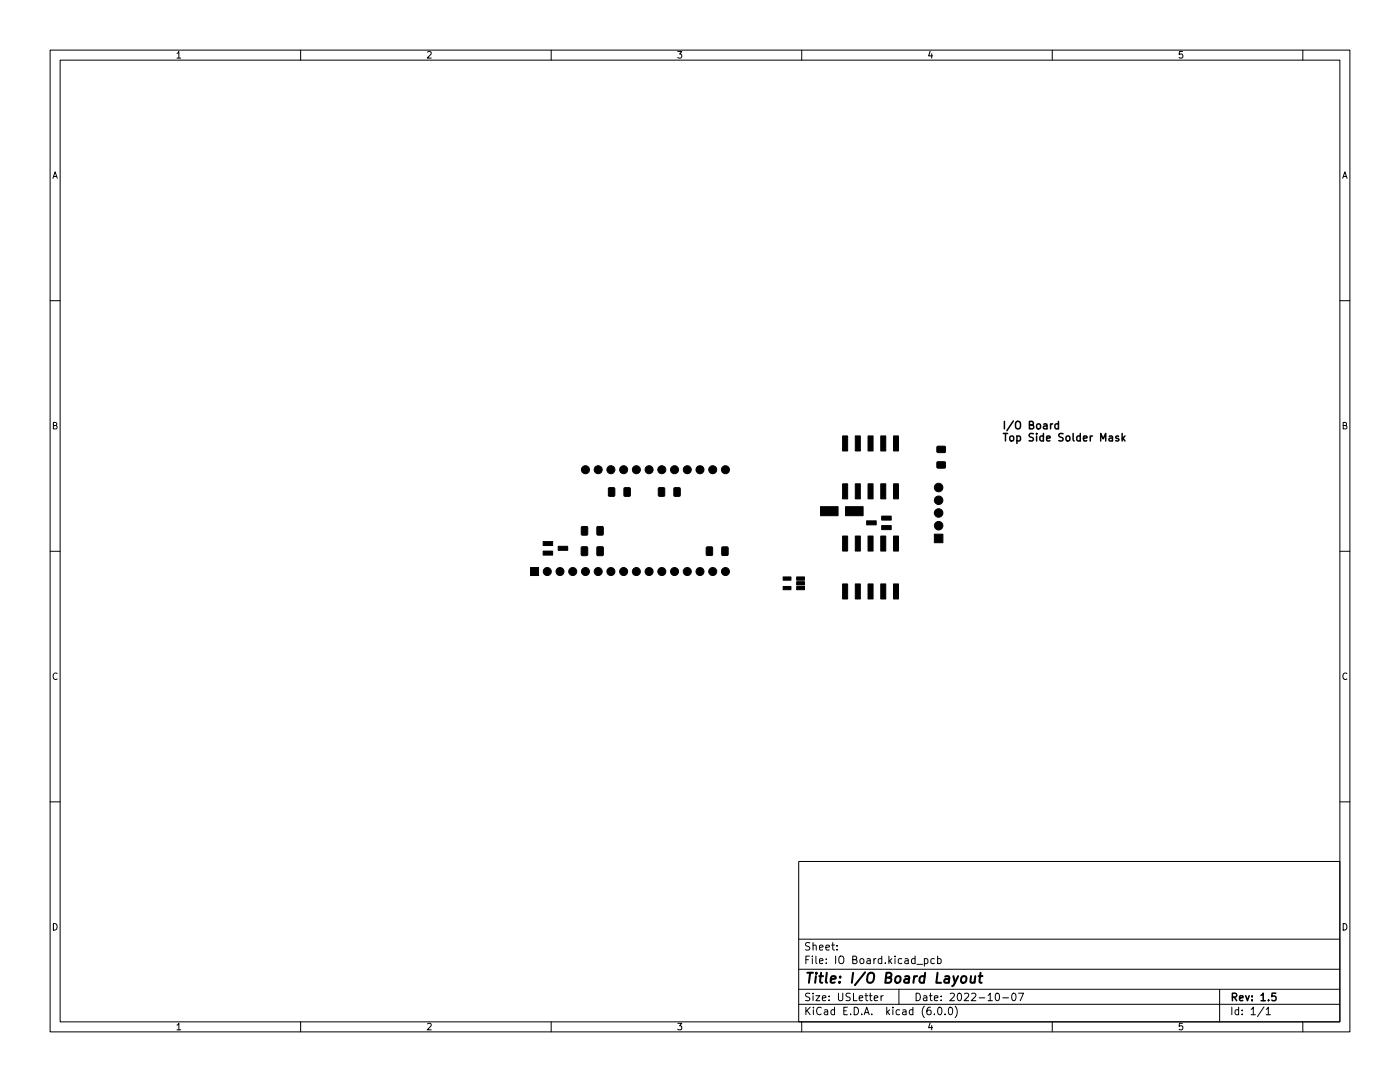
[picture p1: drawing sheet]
<svg xmlns="http://www.w3.org/2000/svg" width="279mm" height="216mm" viewBox="0 0 279 216" stroke-linecap="round" stroke-linejoin="round" font-family="sans-serif">
<defs><g id="words">
<text font-size="2.8" x="160.4" y="196.2">Title: I/O Board Layout</text>
<g font-size="2.1">
<text x="199.9" y="85.6">I/O Board</text>
<text x="199.9" y="88.1">Top Side Solder Mask</text>
<text x="160.4" y="189.7">Sheet:</text>
<text x="160.4" y="192.4">File: IO Board.kicad_pcb</text>
<text x="160.4" y="202.5">KiCad E.D.A. kicad (6.0.0)</text>
<text x="160.4" y="199.7">Size: USLetter</text>
<text x="182.4" y="199.7">Date: 2022-10-07</text>
<text x="245.4" y="199.7">Rev: 1.5</text>
<text x="245.4" y="202.5">Id: 1/1</text>
</g>
<g font-size="1.8">
<text x="35" y="11.6">1</text>
<text x="85" y="11.6">2</text>
<text x="135" y="11.6">3</text>
<text x="185" y="11.6">4</text>
<text x="235" y="11.6">5</text>
<text x="10.3" y="35.6">A</text>
<text x="267.7" y="35.6">A</text>
<text x="10.3" y="85.7">B</text>
<text x="267.7" y="85.7">B</text>
<text x="10.3" y="135.6">C</text>
<text x="267.7" y="135.6">C</text>
<text x="10.3" y="185.7">D</text>
<text x="267.7" y="185.7">D</text>
<text x="35" y="205.6">1</text>
<text x="85" y="205.6">2</text>
<text x="135" y="205.6">3</text>
<text x="185" y="205.6">4</text>
<text x="235" y="205.6">5</text>
</g>
</g></defs>
<g fill="none" stroke="#000" stroke-width=".2">
<path d="M10 10h259.4v195.9h-259.4zM12 12h255.4v191.9h-255.4zM60 10v2M110 10v2M160 10v2M210 10v2M260 10v2M10 60h2M267.4 60h2M10 110h2M267.4 110h2M10 160h2"/>
<path d="M267.4 160h2M159.4 171.9h108v32h-108zM159.4 197.4h108M159.4 193.4h108M159.4 187.4h108M167 189.4v.2M167 188.7v.1M174.5 199.2l.7-.2-.1-.3h-.4l-.2 .2v.7h.6M175.8 198.7v1M176.3 198.7l-.5 .3M179.4 197.4v3M183 192.4h1.1"/>
<path d="M184.5 191.4l.4-.1 .3 .3-.2 .6h-.5M184.5 191.3v1.5M186.5 191.4l-.5-.1-.2 .3 .1 .6h.6M187.1 191.4l.4-.1 .3 .3-.1 .6h-.6M187.1 190.8v1.5M198.8 198.3l.2-.1a.8 .8 0 0 1 .5 .7 .8 .8 0 0 1-.5 .8l-.2-.2-.2-.4zM200.1 199.1h1.2M202 198.3l.3-.1a.8 .8 0 0 1 .5 .7 .8 .8 0 0 1-.5 .8l-.3-.2-.1-.4zM203.3 198.2h1l-.7 1.5M243.4 197.4v6.5M60 203.9v2M110 203.9v2"/>
<path d="M159.4 200.4h108M160 203.9v2M186.5 202.3v.2M187.3 201h.2a.8 .8 0 0 1 .5 .7 .8 .8 0 0 1-.5 .8 1 1 0 0 1-.2-1.5zM188.6 202.3v.2M189.4 201.1l.2-.1a.8 .8 0 0 1 .5 .7 .8 .8 0 0 1-.5 .8l-.2-.2-.1-.4zM190.6 200.8a1.72 1.72 0 0 1 0 2.2M210 203.9v2M252.3 200.9l-1.3 1.9M252.7 201.4l.4-.4v1.5M252.7 202.5h.8M260 203.9v2"/>
</g>
<path d="M210.1 84.6l-.4 .3M211.2 84.6h-.4l-.3 .3 .2 .6h.5M211.2 84.1v1.5M223.2 87.1l-.3-.1-.2 .2v.2l.5 .2v.3h-.5M224 86.5v1.5M224.1 87.4l.4 .6M224.5 87l-.5 .6M254.6 198.2h-.7l-.1 .7 .2-.2 .5 .1 .2 .2-.1 .5-.2 .2-.6-.2" fill="none" stroke="#000" stroke-width=".3"/>
<path d="M192 195a.52 .52 0 0 1 .5-.2 .52 .52 0 0 1 .4 .4l-.1 .5a.55 .55 0 0 1-.5 .4 .55 .55 0 0 1-.5-.4zM193.8 194.8l-.1 1.2a.57 .57 0 0 0 .8-.1M194.6 194.8l-.1 1.3M195.3 194.8h.8M195.7 194.1l-.2 1.7v.2l.4 .1" fill="none" stroke="#000" stroke-width=".4"/>
<g fill="#000" stroke="#000" stroke-width=".2">
<path d="M121.5 97.4h1.1v1.6h-1.1zM124.6 97.4h1.1v1.6h-1.1zM131.4 97.4h1.2v1.6h-1.2zM134.5 97.4h1.2v1.6h-1.2zM168.2 96.5h1v3h-1zM168.2 87h1v3h-1zM170.7 96.5h1v3h-1zM170.7 87h1v3h-1zM173.2 96.5h1v3h-1zM173.2 87h1v3h-1zM175.8 96.5h1v3h-1zM175.8 87h1v3h-1z"/>
<path d="M178.3 96.5h1v3h-1zM178.3 87h1v3h-1zM187 89.1h1.6v1.1h-1.6zM187 92.2h1.6v1.1h-1.6zM105.9 113.2h1.6v1.6h-1.6zM108.4 108.1h1.9v.8h-1.9zM108.4 110h1.9v.8h-1.9zM111.4 109h1.9v.8h-1.9zM116 109.2h1.2v1.6h-1.2zM116.1 105.1h1.1v1.6h-1.1zM119.2 109.2h1.2v1.6h-1.2zM119.2 105.1h1.1v1.6h-1.1z"/>
<path d="M141 109.2h1.2v1.6h-1.2zM144.1 109.2h1.2v1.6h-1.2zM156.3 115.1h1.6v.7h-1.6zM156.3 117h1.6v.7h-1.6zM159 117h1.6v.7h-1.6zM159 116.1h1.6v.6h-1.6zM159 115.1h1.6v.7h-1.6zM163.7 101.1h3.6v1.8h-3.6zM168.2 116.5h1v3h-1zM168.2 107h1v3h-1zM170.7 116.5h1v3h-1zM170.7 107h1v3h-1z"/>
<path d="M168.7 101.1h3.6v1.8h-3.6zM173.2 116.5h1v3h-1zM173.2 107h1v3h-1zM173 103.9h1.9v.8h-1.9zM175.8 116.5h1v3h-1zM175.8 107h1v3h-1zM176 104.9h1.9v.8h-1.9zM176 103h1.9v.8h-1.9zM178.3 116.5h1v3h-1zM178.3 107h1v3h-1zM186.5 106.6h1.7v1.7h-1.7z"/>
<circle cx="116.8" cy="93.7" r=".8"/>
<circle cx="119.4" cy="93.7" r=".8"/>
<circle cx="121.9" cy="93.7" r=".8"/>
<circle cx="124.5" cy="93.7" r=".8"/>
<circle cx="127" cy="93.7" r=".8"/>
<circle cx="129.5" cy="93.7" r=".8"/>
<circle cx="132.1" cy="93.7" r=".8"/>
<circle cx="134.6" cy="93.7" r=".8"/>
<circle cx="137.2" cy="93.7" r=".8"/>
<circle cx="139.7" cy="93.7" r=".8"/>
<circle cx="142.2" cy="93.7" r=".8"/>
<circle cx="144.8" cy="93.7" r=".8"/>
<circle cx="187.3" cy="99.8" r=".85"/>
<circle cx="187.3" cy="97.3" r=".85"/>
<circle cx="109.2" cy="114" r=".8"/>
<circle cx="111.8" cy="114" r=".8"/>
<circle cx="114.3" cy="114" r=".8"/>
<circle cx="116.8" cy="114" r=".8"/>
<circle cx="119.4" cy="114" r=".8"/>
<circle cx="121.9" cy="114" r=".8"/>
<circle cx="124.5" cy="114" r=".8"/>
<circle cx="127" cy="114" r=".8"/>
<circle cx="129.5" cy="114" r=".8"/>
<circle cx="132.1" cy="114" r=".8"/>
<circle cx="134.6" cy="114" r=".8"/>
<circle cx="137.2" cy="114" r=".8"/>
<circle cx="139.7" cy="114" r=".8"/>
<circle cx="142.2" cy="114" r=".8"/>
<circle cx="144.8" cy="114" r=".8"/>
<circle cx="187.3" cy="104.9" r=".85"/>
<circle cx="187.3" cy="102.4" r=".85"/>
</g>
<use href="#words"/>
</svg>
